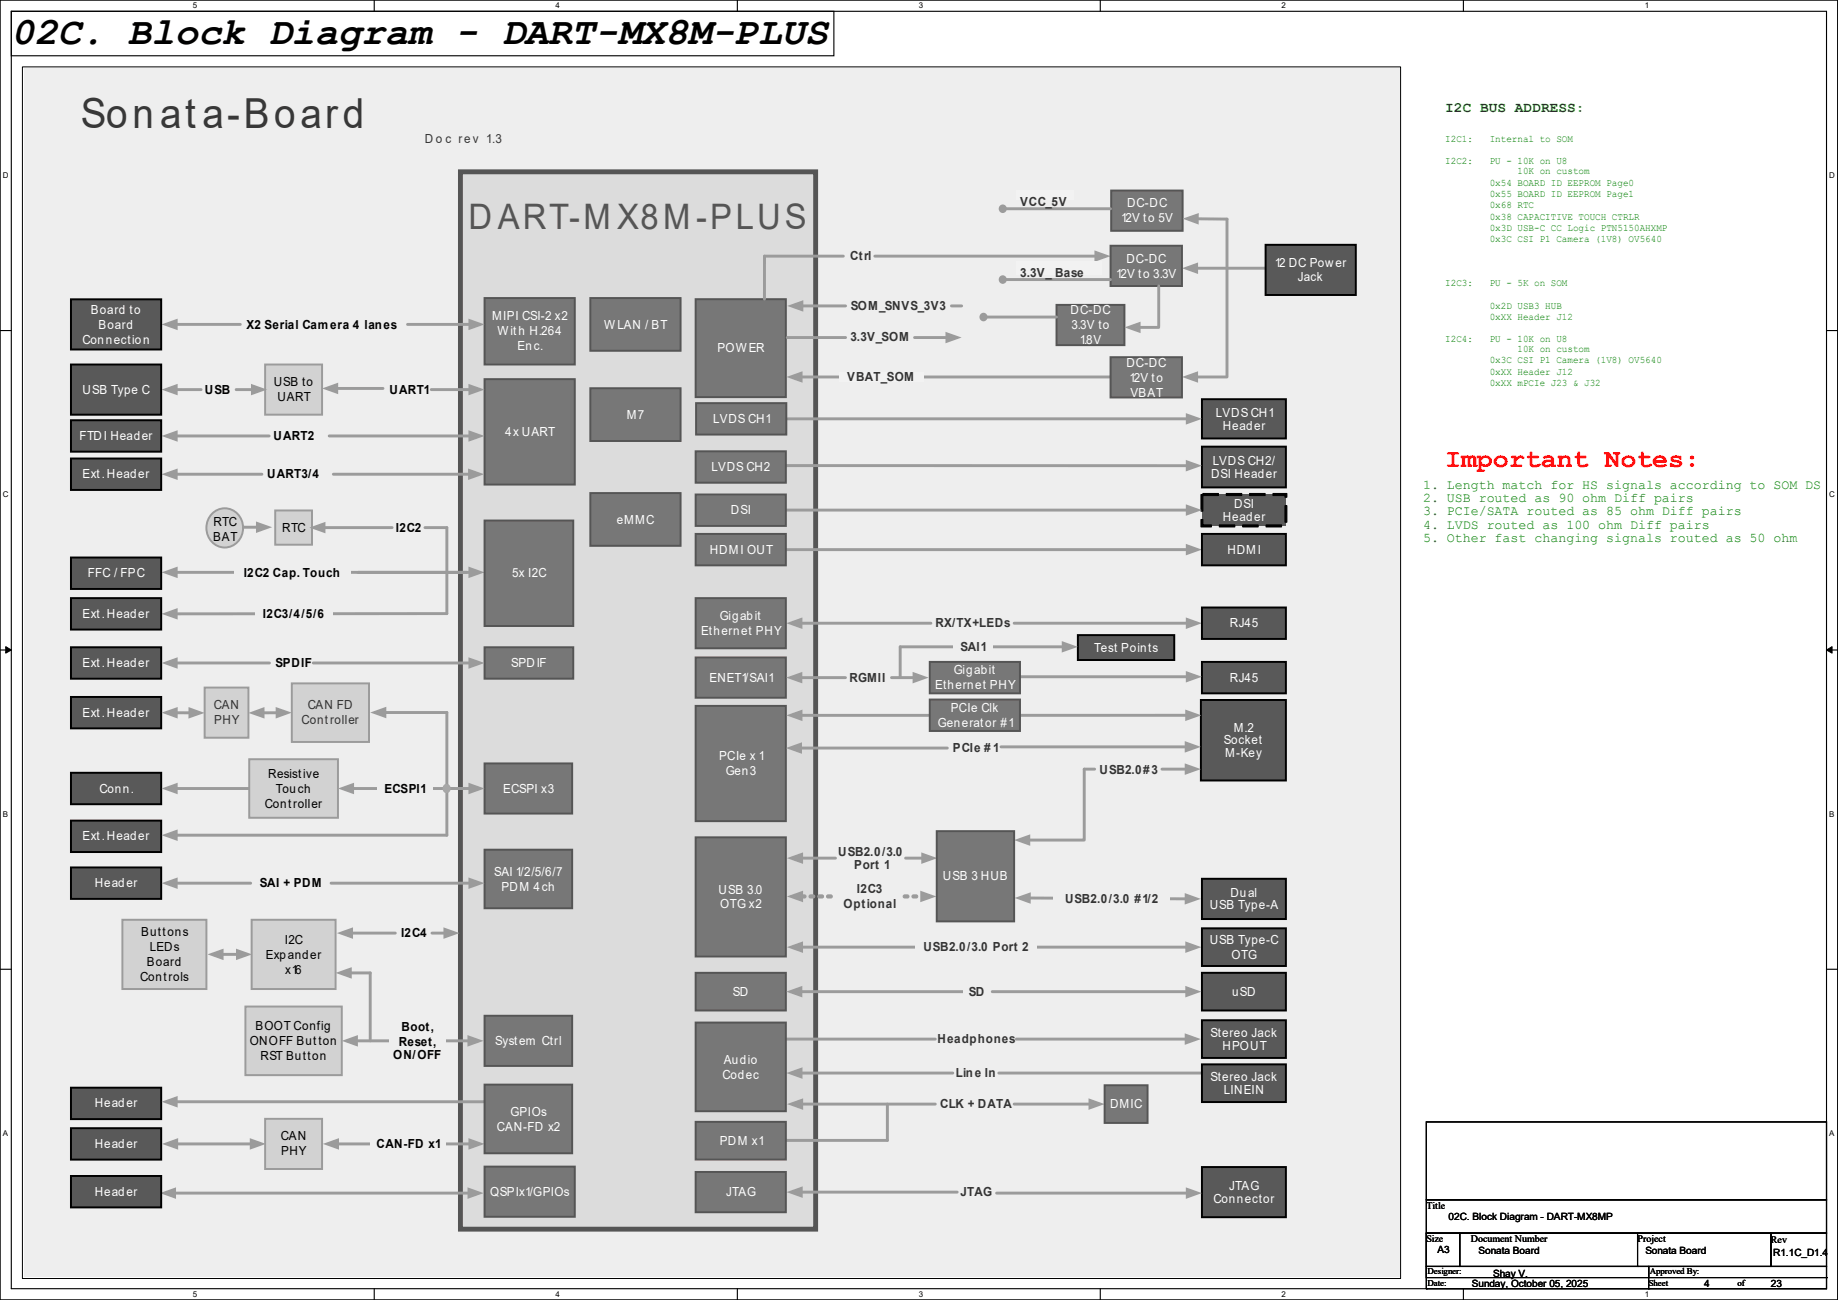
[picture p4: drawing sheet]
<svg xmlns="http://www.w3.org/2000/svg" width="420mm" height="297mm" viewBox="0 0 420 297" stroke-linecap="round" stroke-linejoin="round" font-family="sans-serif">
<defs><g id="words">
<text font-size="9.5" fill="#373737" x="18.5" y="29.3">Sonata-Board</text>
<text font-size="8.9" x="2.6" y="10.1">02C. Block Diagram - DART-MX8M-PLUS</text>
<text font-size="8" fill="#555" x="107.1" y="52.2">DART-M X8M-PLUS</text>
<text font-size="6.1" fill="#f00" x="330.2" y="106.8">Important Notes:</text>
<text font-size="3.3" fill="#008000" x="330.2" y="25.6">I2C BUS ADDRESS:</text>
<g font-size="3" fill="#008000">
<text x="325.2" y="111.7">1. Length match for HS signals according to SOM DS</text>
<text x="325.2" y="114.7">2. USB routed as 90 ohm Diff pairs</text>
<text x="325.2" y="117.8">3. PCIe/SATA routed as 85 ohm Diff pairs</text>
<text x="325.2" y="120.8">4. LVDS routed as 100 ohm Diff pairs</text>
<text x="325.2" y="123.9">5. Other fast changing signals routed as 50 ohm</text>
</g>
<text font-size="2.9" fill="#373737" x="97.1" y="32.6">D o c re v 1.3</text>
<g font-size="2.9" fill="#333">
<text x="233.1" y="47.2">VCC_5V</text>
<text x="194.3" y="59.5">Ctrl</text>
<text x="233.1" y="63.3">3.3V_ Base</text>
<text x="194.4" y="70.7">SOM_SNVS_3V3</text>
<text x="194.3" y="78">3.3V_SOM</text>
<text x="193.6" y="87.1">VBAT_SOM</text>
<text x="213.7" y="143.3">RX/TX+LEDs</text>
<text x="219.5" y="148.8">SAI1</text>
<text x="194.1" y="155.7">RGMII</text>
<text x="48.9" y="162.1">CAN</text>
<text x="48.9" y="165.5">PHY</text>
<text x="68.9" y="165.5">Controller</text>
<text x="70.3" y="162.1">CAN FD</text>
<text x="217.8" y="171.8">PCIe # 1</text>
<text x="251.2" y="176.9">USB2.0#3</text>
<text x="191.6" y="195.5">USB2.0/3.0</text>
<text x="195.2" y="198.5">Port 1</text>
<text x="192.7" y="207.5">Optional</text>
<text x="195.8" y="204">I2C3</text>
<text x="243.4" y="206.3">USB2.0/3.0 #1/2</text>
<text x="211" y="217.3">USB2.0/3.0 Port 2</text>
<text x="221.4" y="227.5">SD</text>
<text x="214.2" y="238.3">Headphones</text>
<text x="218.4" y="246.1">Line In</text>
<text x="214.8" y="253.2">CLK + DATA</text>
<text x="219.5" y="273.3">JTAG</text>
</g>
<g font-size="2.9" fill="#fff">
<text x="257.6" y="47.4">DC-DC</text>
<text x="256.2" y="50.8">12V to 5V</text>
<text x="257.4" y="60">DC-DC</text>
<text x="255" y="63.4">12V to 3.3V</text>
<text x="291.3" y="60.9">12 DC Power</text>
<text x="296.6" y="64.3">Jack</text>
<text x="20.8" y="71.6">Board to</text>
<text x="244.6" y="71.8">DC-DC</text>
<text x="22.5" y="75.1">Board</text>
<text x="112.5" y="73.2">MIPI CSI-2 x2</text>
<text x="113.7" y="76.6">W ith H.264</text>
<text x="138" y="75.1">W LAN / BT</text>
<text x="244.8" y="75.2">3.3V to</text>
<text x="18.8" y="78.5">Connection</text>
<text x="118.3" y="80.1">Enc.</text>
<text x="163.9" y="80.5">POW ER</text>
<text x="246.7" y="78.6">1.8V</text>
<text x="257.4" y="83.7">DC-DC</text>
<text x="18.9" y="90">USB Type C</text>
<text x="258.1" y="87.2">12V to</text>
<text x="143.2" y="95.7">M7</text>
<text x="258.4" y="90.6">VBAT</text>
<text x="277.8" y="95.2">LVDS CH1</text>
<text x="18.2" y="100.5">FTDI Header</text>
<text x="115.4" y="99.6">4x UART</text>
<text x="162.9" y="96.6">LVDS CH1</text>
<text x="279.4" y="98.1">Header</text>
<text x="162.6" y="107.7">LVDS CH2</text>
<text x="277.1" y="106.2">LVDS CH2/</text>
<text x="18.9" y="109.3">Ext. Header</text>
<text x="276.7" y="109.1">DSI Header</text>
<text x="141" y="119.6">eMMC</text>
<text x="167" y="117.5">DSI</text>
<text x="279.4" y="119">Header</text>
<text x="282" y="116">DSI</text>
<text x="20.1" y="131.9">FFC / FPC</text>
<text x="117" y="131.9">5x I2C</text>
<text x="162.2" y="126.5">HDMI OUT</text>
<text x="280.5" y="126.5">HDMI</text>
<text x="18.9" y="141.2">Ext. Header</text>
<text x="164.5" y="141.6">Gigabit</text>
<text x="281.1" y="143.3">RJ45</text>
<text x="160.2" y="145">Ethernet PHY</text>
<text x="250" y="148.9">Test Points</text>
<text x="18.9" y="152.4">Ext. Header</text>
<text x="116.8" y="152.4">SPDIF</text>
<text x="162.1" y="155.7">ENET1/SAI1</text>
<text x="217.9" y="154.1">Gigabit</text>
<text x="281.1" y="155.7">RJ45</text>
<text x="213.7" y="157.5">Ethernet PHY</text>
<text x="18.9" y="163.8">Ext. Header</text>
<text x="214.3" y="166.1">Generator #1</text>
<text x="217.3" y="162.6">PCIe Clk</text>
<text x="281.9" y="167.1">M.2</text>
<text x="164.3" y="173.7">PCIe x 1</text>
<text x="279.7" y="170.1">Socket</text>
<text x="280" y="173">M-Key</text>
<text x="165.9" y="177.1">Gen3</text>
<text x="22.7" y="181.1">Conn.</text>
<text x="115" y="181.1">ECSPI x3</text>
<text x="18.9" y="192">Ext. Header</text>
<text x="21.7" y="202.7">Header</text>
<text x="112.9" y="200.1">SAI 1/2/5/6/7</text>
<text x="114.6" y="203.5">PDM 4ch</text>
<text x="215.5" y="201.1">USB 3 HUB</text>
<text x="164.2" y="204.2">USB 3.0</text>
<text x="164.6" y="207.6">OTG x2</text>
<text x="276.4" y="207.8">USB Type-A</text>
<text x="281.2" y="204.9">Dual</text>
<text x="276.4" y="215.6">USB Type-C</text>
<text x="281.4" y="219">OTG</text>
<text x="167.4" y="227.5">SD</text>
<text x="281.5" y="227.5">uSD</text>
<text x="113.1" y="238.8">System Ctrl</text>
<text x="276.6" y="236.9">Stereo Jack</text>
<text x="279.4" y="239.8">HPOUT</text>
<text x="165.4" y="243">Audio</text>
<text x="165.1" y="246.4">Codec</text>
<text x="276.6" y="246.9">Stereo Jack</text>
<text x="279.7" y="249.9">LINEIN</text>
<text x="21.7" y="253">Header</text>
<text x="116.7" y="254.9">GPIOs</text>
<text x="253.7" y="253.2">DMIC</text>
<text x="21.7" y="262.3">Header</text>
<text x="113.5" y="258.3">CAN-FD x2</text>
<text x="164.5" y="261.5">PDM x1</text>
<text x="21.7" y="273.2">Header</text>
<text x="112" y="273.2">QSPIx1/GPIOs</text>
<text x="165.9" y="273.3">JTAG</text>
<text x="277.3" y="274.8">Connector</text>
<text x="280.9" y="271.8">JTAG</text>
</g>
<g font-size="2.9">
<text x="56.3" y="75.1">X2 Serial Camera 4 lanes</text>
<text x="46.8" y="90">USB</text>
<text x="62.6" y="88.2">USB to</text>
<text x="89" y="90">UART1</text>
<text x="63.4" y="91.7">UART</text>
<text x="62.5" y="100.5">UART2</text>
<text x="61" y="109.3">UART3/4</text>
<text x="48.7" y="123.6">BAT</text>
<text x="48.8" y="120.2">RTC</text>
<text x="64.5" y="121.5">RTC</text>
<text x="90.4" y="121.5">I2C2</text>
<text x="55.7" y="131.9">I2C2 Cap. Touch</text>
<text x="60.1" y="141.2">I2C3/4/5/6</text>
<text x="63" y="152.4">SPDIF</text>
<text x="61.3" y="177.7">Resistive</text>
<text x="60.5" y="184.5">Controller</text>
<text x="63" y="181.1">Touch</text>
<text x="87.9" y="181.1">ECSPI1</text>
<text x="59.4" y="202.7">SAI + PDM</text>
<text x="32.3" y="213.9">Buttons</text>
<text x="65.1" y="215.6">I2C</text>
<text x="91.7" y="214.1">I2C4</text>
<text x="33.6" y="220.7">Board</text>
<text x="34.2" y="217.3">LEDs</text>
<text x="60.7" y="219">Expander</text>
<text x="32" y="224.1">Controls</text>
<text x="65.2" y="222.4">x16</text>
<text x="57.1" y="238.8">ONOFF Button</text>
<text x="58.4" y="235.3">BOOT Config</text>
<text x="91.1" y="239">Reset,</text>
<text x="91.7" y="235.5">Boot,</text>
<text x="59.6" y="242.2">RST Button</text>
<text x="89.9" y="241.9">ON/OFF</text>
<text x="64.2" y="260.6">CAN</text>
<text x="64.3" y="264">PHY</text>
<text x="86.1" y="262.3">CAN-FD x1</text>
</g>
<g font-size="2.3" fill="#008000">
<text x="330.2" y="32.4">I2C1:</text>
<text x="340.4" y="32.4">Internal to SOM</text>
<text x="330.2" y="37.5">I2C2:</text>
<text x="340.4" y="37.5">PU - 10K on U8</text>
<text x="346.8" y="39.8">10K on custom</text>
<text x="340.4" y="42.5">0x54 BOARD ID EEPROM Page0</text>
<text x="340.4" y="45.1">0x55 BOARD ID EEPROM Page1</text>
<text x="340.4" y="47.6">0x68 RTC</text>
<text x="340.4" y="50.2">0x38 CAPACITIVE TOUCH CTRLR</text>
<text x="340.4" y="52.7">0x3D USB-C CC Logic PTN5150AHXMP</text>
<text x="340.4" y="55.2">0x3C CSI P1 Camera (1V8) OV5640</text>
<text x="330.2" y="65.4">I2C3:</text>
<text x="340.4" y="65.4">PU - 5K on SOM</text>
<text x="340.4" y="70.5">0x2D USB3 HUB</text>
<text x="340.4" y="73">0xXX Header J12</text>
<text x="330.2" y="78.1">I2C4:</text>
<text x="340.4" y="82.9">0x3C CSI P1 Camera (1V8) OV5640</text>
<text x="340.4" y="78.1">PU - 10K on U8</text>
<text x="346.8" y="80.4">10K on custom</text>
<text x="340.4" y="85.7">0xXX Header J12</text>
<text x="340.4" y="88.3">0xXX mPCIe J23 &amp; J32</text>
</g>
<g font-size="2.3">
<text x="325.9" y="276.1">Title</text>
<text x="331" y="278.7">02C. Block Diagram - DART-MX8MP</text>
<text x="325.9" y="283.8">Size</text>
<text x="328.5" y="286.3">A3</text>
<text x="336.1" y="283.8">Document Number</text>
<text x="337.9" y="286.6">Sonata Board</text>
<text x="374.2" y="283.8">Project</text>
<text x="376" y="286.6">Sonata Board</text>
<text x="404.7" y="284">Rev</text>
<text x="405.2" y="286.8">R1.1C_D1.4</text>
<text x="336.3" y="294">Sunday, October 05, 2025</text>
<text x="341.2" y="291.7">Shay V.</text>
<text x="389.4" y="294">4</text>
<text x="404.7" y="294">23</text>
</g>
<g font-size="2">
<text x="326.2" y="293.7">Date:</text>
<text x="326.2" y="291.2">Designer:</text>
<text x="376.7" y="293.7">Sheet</text>
<text x="377" y="291.2">Approved By:</text>
<text x="397.1" y="293.7">of</text>
</g>
<g font-size="1.8">
<text x="44" y="1.9">5</text>
<text x="127" y="1.9">4</text>
<text x="209.9" y="1.9">3</text>
<text x="292.9" y="1.9">2</text>
<text x="375.8" y="1.9">1</text>
<text x=".7" y="40.6">D</text>
<text x="418" y="40.6">D</text>
<text x=".7" y="113.6">C</text>
<text x="418" y="113.6">C</text>
<text x=".7" y="186.6">B</text>
<text x="418" y="186.6">B</text>
<text x=".7" y="259.5">A</text>
<text x="418" y="259.5">A</text>
<text x="44" y="296.3">5</text>
<text x="127" y="296.3">4</text>
<text x="209.9" y="296.3">3</text>
<text x="292.9" y="296.3">2</text>
<text x="375.8" y="296.3">1</text>
</g>
</g></defs>
<path d="M0 0h419.9v297h-419.9zM2.6 2.6h414.8v291.8h-414.8z" fill="none" stroke="#000" stroke-width=".25"/>
<g fill="#fff">
<path d="M44 .3h1v2h-1z"/>
<path d="M44 294.7h1v2h-1z"/>
</g>
<path d="M85.5 0v2.6M85.5 294.4v2.6" fill="none" stroke="#000" stroke-width=".25"/>
<g fill="#fff">
<path d="M127 .3h.9v2h-.9z"/>
<path d="M127 294.7h.9v2h-.9z"/>
</g>
<path d="M168.5 0v2.6M168.5 294.4v2.6" fill="none" stroke="#000" stroke-width=".25"/>
<g fill="#fff">
<path d="M209.9 .3h1v2h-1z"/>
<path d="M209.9 294.7h1v2h-1z"/>
</g>
<path d="M251.4 0v2.6M251.4 294.4v2.6" fill="none" stroke="#000" stroke-width=".25"/>
<g fill="#fff">
<path d="M292.9 .3h.9v2h-.9z"/>
<path d="M292.9 294.7h.9v2h-.9z"/>
</g>
<path d="M334.4 0v2.6M334.4 294.4v2.6" fill="none" stroke="#000" stroke-width=".25"/>
<g fill="#fff">
<path d="M375.8 .3h1v2h-1z"/>
<path d="M375.8 294.7h1v2h-1z"/>
<path d="M.7 39h1.2v2h-1.2z"/>
<path d="M418 39h1.3v2h-1.3z"/>
<path d="M.7 112h1.2v2h-1.2z"/>
<path d="M418 112h1.3v2h-1.3z"/>
</g>
<path d="M0 75.5h2.6M417.4 75.5h2.5" fill="none" stroke="#000" stroke-width=".25"/>
<g fill="#fff">
<path d="M.7 185h1.2v1.9h-1.2z"/>
<path d="M418 185h1.2v1.9h-1.2z"/>
</g>
<path d="M0 148.5h2.6M417.4 148.5h2.5" fill="none" stroke="#000" stroke-width=".25"/>
<path d="M1.3 147.7l1.3 .8-1.3 .7zM417.4 148.5l1.2-.8v1.5z" fill="#000" stroke="#000" stroke-width=".23"/>
<g fill="#fff">
<path d="M.7 257.9h1.2v2h-1.2z"/>
<path d="M418 257.9h1.2v2h-1.2z"/>
</g>
<path d="M2.6 2.6h187.9v10.1h-187.9zM0 221.4h2.6M417.4 221.4h2.5" fill="none" stroke="#000" stroke-width=".25"/>
<path d="M5.2 15.3h314.8v276.8h-314.8z" fill="#fff"/>
<path d="M5.1 15.3h314.9v276.8h-314.9z" fill="none" stroke="#000" stroke-width=".23"/>
<path d="M5.5 15.6h314.3v276.2h-314.3z" fill-rule="evenodd" fill="#eee"/>
<path d="M105.2 39.3h81.2v241.5h-81.2z" fill-rule="evenodd" fill="#dcdcdc"/>
<path d="M105.2 39.3h81.2v241.5h-81.2z" fill="none" stroke="#555" stroke-width="1.1"/>
<path d="M40.3 74.1h14.6" fill="none" stroke="#9b9b9b" stroke-width=".67"/>
<path d="M36.9 74.1l3.7-1.3v2.6z" fill="#9b9b9b"/>
<path d="M16.2 68.4h20.6v11.4h-20.6z" fill-rule="evenodd" fill="#595959"/>
<path d="M16.2 68.4h20.6v11.4h-20.6z" fill="none" stroke="#000" stroke-width=".45"/>
<path d="M274.6 266.6h19.2v11.5h-19.2z" fill-rule="evenodd" fill="#595959"/>
<path d="M274.6 266.6h19.2v11.5h-19.2z" fill="none" stroke="#000" stroke-width=".45"/>
<path d="M274.6 222.3h19.2v8.6h-19.2z" fill-rule="evenodd" fill="#595959"/>
<path d="M274.6 222.3h19.2v8.6h-19.2z" fill="none" stroke="#000" stroke-width=".45"/>
<path d="M274.6 233.1h19.2v8.6h-19.2z" fill-rule="evenodd" fill="#595959"/>
<path d="M274.6 233.1h19.2v8.6h-19.2z" fill="none" stroke="#000" stroke-width=".45"/>
<path d="M179.7 237.4h34M232.2 237.4h38.8" fill="none" stroke="#9b9b9b" stroke-width=".67"/>
<path d="M270.7 236.1l3.7 1.3-3.7 1.3z" fill="#9b9b9b"/>
<path d="M183.2 252.3h30.5" fill="none" stroke="#9b9b9b" stroke-width=".67"/>
<path d="M179.8 252.3l3.7-1.4v2.7z" fill="#9b9b9b"/>
<path d="M231.7 252.3h17.3" fill="none" stroke="#9b9b9b" stroke-width=".67"/>
<path d="M248.7 250.9l3.7 1.4-3.7 1.3z" fill="#9b9b9b"/>
<path d="M183.1 245.2h34.6" fill="none" stroke="#9b9b9b" stroke-width=".67"/>
<path d="M179.7 245.2l3.7-1.4v2.7z" fill="#9b9b9b"/>
<path d="M228.2 245.2h46.3" fill="none" stroke="#9b9b9b" stroke-width=".67"/>
<path d="M274.6 243.2h19.2v8.6h-19.2z" fill-rule="evenodd" fill="#595959"/>
<path d="M274.6 243.2h19.2v8.6h-19.2z" fill="none" stroke="#000" stroke-width=".45"/>
<path d="M183.1 272.4h35.6" fill="none" stroke="#9b9b9b" stroke-width=".67"/>
<path d="M179.7 272.4l3.7-1.4v2.7z" fill="#9b9b9b"/>
<path d="M227.7 272.6h43.6" fill="none" stroke="#9b9b9b" stroke-width=".67"/>
<path d="M271 271.3l3.6 1.3-3.6 1.3z" fill="#9b9b9b"/>
<path d="M134.9 68.1h20.6v12h-20.6z" fill-rule="evenodd" fill="#777"/>
<path d="M134.9 68.1h20.6v12h-20.6z" fill="none" stroke="#555" stroke-width=".45"/>
<path d="M110.7 68.1h20.6v15.2h-20.6z" fill-rule="evenodd" fill="#777"/>
<path d="M110.7 68.1h20.6v15.2h-20.6z" fill="none" stroke="#555" stroke-width=".45"/>
<path d="M134.9 88.7h20.6v12.1h-20.6z" fill-rule="evenodd" fill="#777"/>
<path d="M134.9 88.7h20.6v12.1h-20.6z" fill="none" stroke="#555" stroke-width=".45"/>
<path d="M110.7 86.6h20.6v24.1h-20.6z" fill-rule="evenodd" fill="#777"/>
<path d="M110.7 86.6h20.6v24.1h-20.6z" fill="none" stroke="#555" stroke-width=".45"/>
<path d="M159 222.3h20.6v8.6h-20.6z" fill-rule="evenodd" fill="#777"/>
<path d="M159 222.3h20.6v8.6h-20.6z" fill="none" stroke="#555" stroke-width=".45"/>
<path d="M159 233.6h20.6v20.3h-20.6z" fill-rule="evenodd" fill="#777"/>
<path d="M159 233.6h20.6v20.3h-20.6z" fill="none" stroke="#555" stroke-width=".45"/>
<path d="M159 267.8h20.6v9.2h-20.6z" fill-rule="evenodd" fill="#777"/>
<path d="M159 267.8h20.6v9.2h-20.6z" fill="none" stroke="#555" stroke-width=".45"/>
<path d="M93.1 74.1h14.2" fill="none" stroke="#9b9b9b" stroke-width=".67"/>
<path d="M107 72.8l3.7 1.3-3.7 1.3z" fill="#9b9b9b"/>
<path d="M40.3 89h5.7" fill="none" stroke="#9b9b9b" stroke-width=".67"/>
<path d="M36.9 89l3.7-1.3v2.6z" fill="#9b9b9b"/>
<path d="M16.2 83.3h20.6v11.4h-20.6z" fill-rule="evenodd" fill="#595959"/>
<path d="M16.2 83.3h20.6v11.4h-20.6z" fill="none" stroke="#000" stroke-width=".45"/>
<path d="M98.5 89h8.8" fill="none" stroke="#9b9b9b" stroke-width=".67"/>
<path d="M107 87.7l3.7 1.3-3.7 1.3z" fill="#9b9b9b"/>
<path d="M40.3 99.6h21.2" fill="none" stroke="#9b9b9b" stroke-width=".67"/>
<path d="M36.9 99.6l3.7-1.3v2.6z" fill="#9b9b9b"/>
<path d="M16.2 96h20.6v7.2h-20.6z" fill-rule="evenodd" fill="#595959"/>
<path d="M16.2 96h20.6v7.2h-20.6z" fill="none" stroke="#000" stroke-width=".45"/>
<path d="M75.2 99.6h32.1" fill="none" stroke="#9b9b9b" stroke-width=".67"/>
<path d="M107 98.3l3.7 1.3-3.7 1.3z" fill="#9b9b9b"/>
<path d="M40.3 108.3h19.6" fill="none" stroke="#9b9b9b" stroke-width=".67"/>
<path d="M36.9 108.3l3.7-1.3v2.7z" fill="#9b9b9b"/>
<path d="M16.2 104.8h20.6v7.1h-20.6z" fill-rule="evenodd" fill="#595959"/>
<path d="M16.2 104.8h20.6v7.1h-20.6z" fill="none" stroke="#000" stroke-width=".45"/>
<path d="M76.2 108.3h31.1" fill="none" stroke="#9b9b9b" stroke-width=".67"/>
<path d="M107 107l3.6 1.3-3.6 1.4z" fill="#9b9b9b"/>
<path d="M40.3 130.8h66.3" fill="none" stroke="#9b9b9b" stroke-width=".67"/>
<path d="M36.9 130.8l3.7-1.3v2.6z" fill="#9b9b9b"/>
<path d="M53.5 129.9h26.5v2.1h-26.5z" fill-rule="evenodd" fill="#eee"/>
<path d="M16.2 127.4h20.6v7.2h-20.6z" fill-rule="evenodd" fill="#595959"/>
<path d="M16.2 127.4h20.6v7.2h-20.6z" fill="none" stroke="#000" stroke-width=".45"/>
<path d="M81.8 130.8h25.5" fill="none" stroke="#9b9b9b" stroke-width=".67"/>
<path d="M107 129.5l3.7 1.3-3.7 1.3z" fill="#9b9b9b"/>
<path d="M102.1 140.2h-61.8" fill="none" stroke="#9b9b9b" stroke-width=".67"/>
<path d="M36.9 140.2l3.7-1.3v2.6z" fill="#9b9b9b"/>
<path d="M58.3 139.2h17.6v2.1h-17.6z" fill-rule="evenodd" fill="#eee"/>
<path d="M16.2 136.7h20.6v7.1h-20.6z" fill-rule="evenodd" fill="#595959"/>
<path d="M16.2 136.7h20.6v7.1h-20.6z" fill="none" stroke="#000" stroke-width=".45"/>
<path d="M110.7 118.9h20.3v24.1h-20.3z" fill-rule="evenodd" fill="#777"/>
<path d="M110.7 118.9h20.3v24.1h-20.3z" fill="none" stroke="#555" stroke-width=".45"/>
<path d="M110.7 147.9h20.3v7.2h-20.3z" fill-rule="evenodd" fill="#777"/>
<path d="M110.7 147.9h20.3v7.2h-20.3z" fill="none" stroke="#555" stroke-width=".45"/>
<path d="M110.7 194.1h20v13.4h-20z" fill-rule="evenodd" fill="#777"/>
<path d="M110.7 194.1h20v13.4h-20z" fill="none" stroke="#555" stroke-width=".45"/>
<path d="M110.7 266.5h20.6v11.5h-20.6z" fill-rule="evenodd" fill="#777"/>
<path d="M110.7 266.5h20.6v11.5h-20.6z" fill="none" stroke="#555" stroke-width=".45"/>
<path d="M62.9 116.6h8.4v7.8h-8.4z" fill-rule="evenodd" fill="#d2d2d2"/>
<path d="M62.9 116.6h8.4v7.8h-8.4z" fill="none" stroke="#9b9b9b" stroke-width=".45"/>
<path d="M55.5 120.5h3.3" fill="none" stroke="#9b9b9b" stroke-width=".67"/>
<path d="M58.5 119.1l3.7 1.4-3.7 1.3z" fill="#9b9b9b"/>
<path d="M48.7 117.2a4.2 4.2 0 0 1 4.9-.4 4.2 4.2 0 0 1 1.9 4.6 4.2 4.2 0 0 1-4.6 3.7 4.2 4.2 0 0 1-3.7-4.5 4.6 4.6 0 0 1 1.5-3.4z" fill-rule="evenodd" fill="#d2d2d2"/>
<path d="M48.7 117.2a4.2 4.2 0 0 1 4.9-.4 4.2 4.2 0 0 1 1.9 4.6 4.2 4.2 0 0 1-4.6 3.7 4.2 4.2 0 0 1-3.7-4.5 4.6 4.6 0 0 1 1.5-3.4z" fill="none" stroke="#9b9b9b" stroke-width=".45"/>
<path d="M74.1 120.5h15.5" fill="none" stroke="#9b9b9b" stroke-width=".67"/>
<path d="M70.7 120.5l3.7-1.3v2.6z" fill="#9b9b9b"/>
<path d="M97.1 120.5h5v19.7" fill="none" stroke="#9b9b9b" stroke-width=".67"/>
<path d="M16.2 147.9h20.6v7.2h-20.6z" fill-rule="evenodd" fill="#595959"/>
<path d="M16.2 147.9h20.6v7.2h-20.6z" fill="none" stroke="#000" stroke-width=".45"/>
<path d="M40.3 151.5h21.3" fill="none" stroke="#9b9b9b" stroke-width=".67"/>
<path d="M36.9 151.5l3.7-1.3v2.6z" fill="#9b9b9b"/>
<path d="M71.6 151.5h35.7" fill="none" stroke="#9b9b9b" stroke-width=".67"/>
<path d="M107 150.2l3.7 1.3-3.7 1.3z" fill="#9b9b9b"/>
<path d="M16.2 198.2h20.6v7.2h-20.6z" fill-rule="evenodd" fill="#595959"/>
<path d="M16.2 198.2h20.6v7.2h-20.6z" fill="none" stroke="#000" stroke-width=".45"/>
<path d="M56.1 230h22v15.6h-22z" fill-rule="evenodd" fill="#d2d2d2"/>
<path d="M56.1 230h22v15.6h-22z" fill="none" stroke="#9b9b9b" stroke-width=".45"/>
<path d="M40.3 201.8h17" fill="none" stroke="#9b9b9b" stroke-width=".67"/>
<path d="M36.9 201.8l3.7-1.3v2.6z" fill="#9b9b9b"/>
<path d="M75.6 201.8h31.7" fill="none" stroke="#9b9b9b" stroke-width=".67"/>
<path d="M107 200.5l3.7 1.3-3.7 1.3z" fill="#9b9b9b"/>
<path d="M81.5 237.8h25.6" fill="none" stroke="#9b9b9b" stroke-width=".67"/>
<g fill="#9b9b9b">
<path d="M106.8 236.5l3.7 1.3-3.7 1.3z"/>
<path d="M78.1 237.8l3.7-1.3v2.6z"/>
</g>
<path d="M88.9 236.7h13v2.2h-13z" fill-rule="evenodd" fill="#eee"/>
<path d="M16.2 248.5h20.6v7.2h-20.6z" fill-rule="evenodd" fill="#595959"/>
<path d="M16.2 248.5h20.6v7.2h-20.6z" fill="none" stroke="#000" stroke-width=".45"/>
<path d="M40.3 251.7h77.9" fill="none" stroke="#9b9b9b" stroke-width=".67"/>
<path d="M36.9 251.7l3.7-1.3v2.6z" fill="#9b9b9b"/>
<path d="M99.3 261.4h8" fill="none" stroke="#9b9b9b" stroke-width=".67"/>
<path d="M107 260l3.7 1.4-3.7 1.3z" fill="#9b9b9b"/>
<path d="M183 226.6h37.2" fill="none" stroke="#9b9b9b" stroke-width=".67"/>
<path d="M179.6 226.6l3.7-1.4v2.7z" fill="#9b9b9b"/>
<path d="M226.7 226.6h44.4" fill="none" stroke="#9b9b9b" stroke-width=".67"/>
<path d="M270.8 225.2l3.7 1.4-3.7 1.3z" fill="#9b9b9b"/>
<path d="M252.4 247.9h9.8v8.7h-9.8z" fill-rule="evenodd" fill="#777"/>
<path d="M252.4 247.9h9.8v8.7h-9.8z" fill="none" stroke="#555" stroke-width=".45"/>
<path d="M60.6 83.3h13v11.4h-13z" fill-rule="evenodd" fill="#d2d2d2"/>
<path d="M60.6 83.3h13v11.4h-13z" fill="none" stroke="#9b9b9b" stroke-width=".45"/>
<path d="M77 88.7h10.5" fill="none" stroke="#9b9b9b" stroke-width=".67"/>
<path d="M73.6 88.7l3.7-1.3v2.7z" fill="#9b9b9b"/>
<path d="M54 89h3.7" fill="none" stroke="#9b9b9b" stroke-width=".67"/>
<path d="M57.4 87.7l3.6 1.3-3.6 1.3z" fill="#9b9b9b"/>
<path d="M77.1 261.4h11" fill="none" stroke="#9b9b9b" stroke-width=".67"/>
<path d="M73.8 261.4l3.7-1.4v2.7z" fill="#9b9b9b"/>
<path d="M134.9 112.7h20.6v12h-20.6z" fill-rule="evenodd" fill="#777"/>
<path d="M134.9 112.7h20.6v12h-20.6z" fill="none" stroke="#555" stroke-width=".45"/>
<path d="M110.7 174.4h20v11.5h-20z" fill-rule="evenodd" fill="#777"/>
<path d="M110.7 174.4h20v11.5h-20z" fill="none" stroke="#555" stroke-width=".45"/>
<path d="M16.2 176.6h20.6v7.1h-20.6z" fill-rule="evenodd" fill="#595959"/>
<path d="M16.2 176.6h20.6v7.1h-20.6z" fill="none" stroke="#000" stroke-width=".45"/>
<path d="M40.3 180.1h17.5" fill="none" stroke="#9b9b9b" stroke-width=".67"/>
<g fill="#9b9b9b">
<path d="M57.5 178.8l3.6 1.3-3.6 1.4z"/>
<path d="M36.9 180.1l3.7-1.3v2.7z"/>
</g>
<path d="M102.1 180.1h5.2" fill="none" stroke="#9b9b9b" stroke-width=".67"/>
<path d="M107 178.8l3.7 1.3-3.7 1.4z" fill="#9b9b9b"/>
<path d="M16.2 187.5h20.6v7.2h-20.6z" fill-rule="evenodd" fill="#595959"/>
<path d="M16.2 187.5h20.6v7.2h-20.6z" fill="none" stroke="#000" stroke-width=".45"/>
<path d="M40.3 190.8h61.8" fill="none" stroke="#9b9b9b" stroke-width=".67"/>
<path d="M36.9 190.8l3.7-1.3v2.6z" fill="#9b9b9b"/>
<path d="M80.6 180.1h23.1M102.1 180.1v10.7" fill="none" stroke="#9b9b9b" stroke-width=".67"/>
<path d="M77.2 180.1l3.7-1.3v2.7z" fill="#9b9b9b"/>
<path d="M57 173.5h20.2v13.3h-20.2z" fill-rule="evenodd" fill="#d2d2d2"/>
<path d="M57 173.5h20.2v13.3h-20.2z" fill="none" stroke="#9b9b9b" stroke-width=".45"/>
<path d="M66.7 156.1h17.6v13.4h-17.6z" fill-rule="evenodd" fill="#d2d2d2"/>
<path d="M66.7 156.1h17.6v13.4h-17.6z" fill="none" stroke="#9b9b9b" stroke-width=".45"/>
<path d="M46.8 157.1h10v11.5h-10z" fill-rule="evenodd" fill="#d2d2d2"/>
<path d="M46.8 157.1h10v11.5h-10z" fill="none" stroke="#9b9b9b" stroke-width=".45"/>
<path d="M16.2 159.2h20.6v7.2h-20.6z" fill-rule="evenodd" fill="#595959"/>
<path d="M16.2 159.2h20.6v7.2h-20.6z" fill="none" stroke="#000" stroke-width=".45"/>
<path d="M40.3 162.8l3.1 .1" fill="none" stroke="#9b9b9b" stroke-width=".67"/>
<g fill="#9b9b9b">
<path d="M43.1 161.5l3.7 1.4-3.7 1.3z"/>
<path d="M36.9 162.8l3.7-1.3v2.7z"/>
</g>
<path d="M63.3 162.8l-3.2 .1" fill="none" stroke="#9b9b9b" stroke-width=".67"/>
<g fill="#9b9b9b">
<path d="M63 161.5l3.7 1.3-3.7 1.4z"/>
<path d="M56.8 162.9l3.6-1.4v2.7z"/>
</g>
<path d="M88 162.8h14.1" fill="none" stroke="#9b9b9b" stroke-width=".67"/>
<path d="M84.6 162.8l3.7-1.3v2.6z" fill="#9b9b9b"/>
<path d="M57.5 210.1h19.2v15.9h-19.2z" fill-rule="evenodd" fill="#d2d2d2"/>
<path d="M57.5 210.1h19.2v15.9h-19.2z" fill="none" stroke="#9b9b9b" stroke-width=".45"/>
<path d="M80.4 213.2h9.9" fill="none" stroke="#9b9b9b" stroke-width=".67"/>
<path d="M77 213.2l3.7-1.3v2.6z" fill="#9b9b9b"/>
<path d="M98.7 213.2h2.9" fill="none" stroke="#9b9b9b" stroke-width=".67"/>
<path d="M101.3 211.9l3.7 1.3-3.7 1.3z" fill="#9b9b9b"/>
<path d="M28 210.1h19.2v15.9h-19.2z" fill-rule="evenodd" fill="#d2d2d2"/>
<path d="M28 210.1h19.2v15.9h-19.2z" fill="none" stroke="#9b9b9b" stroke-width=".45"/>
<path d="M50.8 218h3.4" fill="none" stroke="#9b9b9b" stroke-width=".67"/>
<g fill="#9b9b9b">
<path d="M53.9 216.7l3.7 1.3-3.7 1.4z"/>
<path d="M47.4 218l3.7-1.3v2.7z"/>
</g>
<path d="M60.6 255.6h13v11.5h-13z" fill-rule="evenodd" fill="#d2d2d2"/>
<path d="M60.6 255.6h13v11.5h-13z" fill="none" stroke="#9b9b9b" stroke-width=".45"/>
<path d="M39.9 272.6h67.2" fill="none" stroke="#9b9b9b" stroke-width=".67"/>
<g fill="#9b9b9b">
<path d="M106.8 271.3l3.7 1.3-3.7 1.3z"/>
<path d="M36.5 272.6l3.7-1.3v2.6z"/>
</g>
<path d="M110.7 247.8h20v15.7h-20z" fill-rule="evenodd" fill="#777"/>
<path d="M110.7 247.8h20v15.7h-20z" fill="none" stroke="#555" stroke-width=".45"/>
<path d="M16.2 257.8h20.6v7.1h-20.6z" fill-rule="evenodd" fill="#595959"/>
<path d="M16.2 257.8h20.6v7.1h-20.6z" fill="none" stroke="#000" stroke-width=".45"/>
<path d="M40.4 261.4h17" fill="none" stroke="#9b9b9b" stroke-width=".67"/>
<g fill="#9b9b9b">
<path d="M57.1 260l3.7 1.4-3.7 1.3z"/>
<path d="M37 261.4l3.7-1.4v2.7z"/>
</g>
<path d="M84.6 260.3h17.2v2.1h-17.2z" fill-rule="evenodd" fill="#eee"/>
<path d="M80.1 222.3h4.5" fill="none" stroke="#9b9b9b" stroke-width=".67"/>
<path d="M76.7 222.3l3.7-1.3v2.6z" fill="#9b9b9b"/>
<path d="M16.2 268.7h20.6v7.2h-20.6z" fill-rule="evenodd" fill="#595959"/>
<path d="M16.2 268.7h20.6v7.2h-20.6z" fill="none" stroke="#000" stroke-width=".45"/>
<path d="M202.8 252.3v8.2h-27.9" fill="none" stroke="#9b9b9b" stroke-width=".67"/>
<path d="M159 256.3h20.6v8.6h-20.6z" fill-rule="evenodd" fill="#777"/>
<path d="M159 256.3h20.6v8.6h-20.6z" fill="none" stroke="#555" stroke-width=".45"/>
<path d="M110.7 232.1h20v11.4h-20z" fill-rule="evenodd" fill="#777"/>
<path d="M110.7 232.1h20v11.4h-20z" fill="none" stroke="#555" stroke-width=".45"/>
<path d="M84.6 222.3v15.5" fill="none" stroke="#9b9b9b" stroke-width=".67"/>
<path d="M86.1 179.1h12.7v2.1h-12.7z" fill-rule="evenodd" fill="#eee"/>
<path d="M102.1 162.8v17.3" fill="none" stroke="#9b9b9b" stroke-width=".67"/>
<path d="M101.4 179.4a.98 .98 0 0 1 1.3 .1 .98 .98 0 0 1 0 1.3 .98 .98 0 0 1-1.3 .1 1.18 1.18 0 0 1 0-1.5z" fill-rule="evenodd" fill="#a5a5a5"/>
<path d="M220.2 225.5h6v2.1h-6z" fill-rule="evenodd" fill="#eee"/>
<path d="M159 68.4h20.6v22.3h-20.6z" fill-rule="evenodd" fill="#777"/>
<path d="M159 68.4h20.6v22.3h-20.6z" fill="none" stroke="#555" stroke-width=".45"/>
<path d="M183.1 142.4h29.6" fill="none" stroke="#9b9b9b" stroke-width=".67"/>
<path d="M179.7 142.4l3.7-1.3v2.6z" fill="#9b9b9b"/>
<path d="M231.7 142.4h39.6" fill="none" stroke="#9b9b9b" stroke-width=".67"/>
<path d="M271 141.1l3.6 1.3-3.6 1.3z" fill="#9b9b9b"/>
<path d="M183.2 216.4h87.9" fill="none" stroke="#9b9b9b" stroke-width=".67"/>
<g fill="#9b9b9b">
<path d="M179.8 216.4l3.7-1.3v2.6z"/>
<path d="M270.8 215.1l3.7 1.3-3.7 1.3z"/>
</g>
<path d="M159 136.7h20.6v11.4h-20.6z" fill-rule="evenodd" fill="#777"/>
<path d="M159 136.7h20.6v11.4h-20.6z" fill="none" stroke="#555" stroke-width=".45"/>
<path d="M159 191.3h20.6v27.2h-20.6z" fill-rule="evenodd" fill="#777"/>
<path d="M159 191.3h20.6v27.2h-20.6z" fill="none" stroke="#555" stroke-width=".45"/>
<path d="M274.6 91.2h19.2v9h-19.2z" fill-rule="evenodd" fill="#595959"/>
<path d="M274.6 91.2h19.2v9h-19.2z" fill="none" stroke="#000" stroke-width=".45"/>
<path d="M274.6 212.1h19.2v8.6h-19.2z" fill-rule="evenodd" fill="#595959"/>
<path d="M274.6 212.1h19.2v8.6h-19.2z" fill="none" stroke="#000" stroke-width=".45"/>
<path d="M235.2 205.2l35.8 .2" fill="none" stroke="#9b9b9b" stroke-width=".67"/>
<g fill="#9b9b9b">
<path d="M231.8 205.2l3.7-1.3v2.6z"/>
<path d="M270.7 204l3.7 1.4-3.7 1.3z"/>
</g>
<path d="M206.9 196.1h3.9" fill="none" stroke="#9b9b9b" stroke-width=".67"/>
<path d="M210.5 194.7l3.7 1.4-3.7 1.3z" fill="#9b9b9b"/>
<path d="M183.2 196.1h7.7" fill="none" stroke="#9b9b9b" stroke-width=".67"/>
<path d="M179.8 196.1l3.7-1.4v2.7z" fill="#9b9b9b"/>
<path d="M176.1 125.6h95.2" fill="none" stroke="#9b9b9b" stroke-width=".67"/>
<path d="M271 124.3l3.6 1.3-3.6 1.3z" fill="#9b9b9b"/>
<path d="M274.6 102h19.2v9.4h-19.2z" fill-rule="evenodd" fill="#595959"/>
<path d="M274.6 102h19.2v9.4h-19.2z" fill="none" stroke="#000" stroke-width=".45"/>
<path d="M159 150.2h20.6v9.2h-20.6z" fill-rule="evenodd" fill="#777"/>
<path d="M159 150.2h20.6v9.2h-20.6z" fill="none" stroke="#555" stroke-width=".45"/>
<path d="M274.6 151.2h19.2v7.2h-19.2z" fill-rule="evenodd" fill="#595959"/>
<path d="M274.6 151.2h19.2v7.2h-19.2z" fill="none" stroke="#000" stroke-width=".45"/>
<path d="M233.3 154.6h38" fill="none" stroke="#9b9b9b" stroke-width=".67"/>
<path d="M271 153.3l3.6 1.3-3.6 1.3z" fill="#9b9b9b"/>
<path d="M212.5 151.2h20.6v7.2h-20.6z" fill-rule="evenodd" fill="#777"/>
<path d="M212.5 151.2h20.6v7.2h-20.6z" fill="none" stroke="#555" stroke-width=".45"/>
<path d="M203.7 154.8h5.1" fill="none" stroke="#9b9b9b" stroke-width=".67"/>
<path d="M208.5 153.5l3.7 1.3-3.7 1.3z" fill="#9b9b9b"/>
<path d="M183 154.8h10.2" fill="none" stroke="#9b9b9b" stroke-width=".67"/>
<path d="M179.6 154.8l3.7-1.3v2.6z" fill="#9b9b9b"/>
<path d="M274.6 138.8h19.2v7.2h-19.2z" fill-rule="evenodd" fill="#595959"/>
<path d="M274.6 138.8h19.2v7.2h-19.2z" fill="none" stroke="#000" stroke-width=".45"/>
<path d="M246.3 145.1h22v5.7h-22z" fill-rule="evenodd" fill="#595959"/>
<path d="M246.3 145.1h22v5.7h-22z" fill="none" stroke="#000" stroke-width=".45"/>
<path d="M205.7 147.8h37.2" fill="none" stroke="#9b9b9b" stroke-width=".67"/>
<path d="M242.6 146.5l3.7 1.3-3.7 1.3z" fill="#9b9b9b"/>
<path d="M179.7 95.7h91.6M205.7 147.8v7" fill="none" stroke="#9b9b9b" stroke-width=".67"/>
<path d="M271 94.4l3.6 1.3-3.6 1.3z" fill="#9b9b9b"/>
<path d="M274.6 113h19.2v7.2h-19.2z" fill-rule="evenodd" fill="#595959"/>
<path d="M274.4 113h.5v3.8h-.5zM274.4 118.7h.5v1.5l-.3-.3h2.2v.5h-2.4zM278.6 119.9h3.6v.5h-3.6zM283.9 119.9h3.6v.5h-3.6zM289.3 119.9h3.5v.5h-3.5zM293.6 115.5h.5v3.8h-.5zM290.9 112.7h3.2v.9h-.5v-.6l.2 .2h-2.9zM285.5 112.7h3.6v.5h-3.6zM280.2 112.7h3.6v.5h-3.6zM274.9 112.7h3.5v.5h-3.5z" fill="#000" stroke="#000" stroke-width=".23"/>
<path d="M179.6 106.4h91.7" fill="none" stroke="#9b9b9b" stroke-width=".67"/>
<path d="M271 105.1l3.6 1.3-3.6 1.3z" fill="#9b9b9b"/>
<path d="M217.7 146.8h9v2.2h-9z" fill-rule="evenodd" fill="#eee"/>
<path d="M159.1 92.1h20.6v7.2h-20.6z" fill-rule="evenodd" fill="#777"/>
<path d="M159.1 92.1h20.6v7.2h-20.6z" fill="none" stroke="#555" stroke-width=".45"/>
<path d="M274.6 122h19.2v7.2h-19.2z" fill-rule="evenodd" fill="#595959"/>
<path d="M274.6 122h19.2v7.2h-19.2z" fill="none" stroke="#000" stroke-width=".45"/>
<path d="M159 103.1h20.6v7.2h-20.6z" fill-rule="evenodd" fill="#777"/>
<path d="M159 103.1h20.6v7.2h-20.6z" fill="none" stroke="#555" stroke-width=".45"/>
<path d="M274.6 200.8h19.2v9.2h-19.2z" fill-rule="evenodd" fill="#595959"/>
<path d="M274.6 200.8h19.2v9.2h-19.2z" fill="none" stroke="#000" stroke-width=".45"/>
<path d="M202.5 204.5h.9l.3 .1a.35 .35 0 0 1-.3 .6l-.9-.1-.1-.3zM204.5 204.5h1l.2 .5-.3 .2-.9-.1-.1-.3zM206.5 204.5h.9l.3 .1-.2 .5-.8 .1a.36 .36 0 0 1-.3-.3 .36 .36 0 0 1 .1-.4zM208.5 204.5h1l.2 .5-.3 .2-.9-.1-.1-.3z" fill="#9b9b9b" stroke="#9b9b9b" stroke-width=".23"/>
<path d="M210.3 203.5l3.7 1.3-3.7 1.3z" fill="#9b9b9b"/>
<path d="M183 204.5h.9l.2 .1a.35 .35 0 0 1-.2 .6l-.9-.1-.1-.3zM185 204.5h1l.1 .5-.2 .2-.9-.1-.1-.3zM187 204.5h.9l.2 .1-.1 .5-.8 .1a.36 .36 0 0 1-.3-.3 .36 .36 0 0 1 .1-.4zM189 204.5h1l.1 .5-.2 .2-.9-.1-.1-.3z" fill="#9b9b9b" stroke="#9b9b9b" stroke-width=".23"/>
<path d="M179.8 204.8l3.7-1.3v2.6z" fill="#9b9b9b"/>
<path d="M179.6 116.5h91.7" fill="none" stroke="#9b9b9b" stroke-width=".67"/>
<path d="M271 115.2l3.6 1.3-3.6 1.3z" fill="#9b9b9b"/>
<path d="M159 113h20.6v7.2h-20.6z" fill-rule="evenodd" fill="#777"/>
<path d="M159 113h20.6v7.2h-20.6z" fill="none" stroke="#555" stroke-width=".45"/>
<path d="M159 161.3h20.6v26.3h-20.6z" fill-rule="evenodd" fill="#777"/>
<path d="M159 161.3h20.6v26.3h-20.6z" fill="none" stroke="#555" stroke-width=".45"/>
<g fill="#eee">
<path d="M240.7 204.3h26.6v2.1h-26.6z" fill-rule="evenodd"/>
<path d="M209.2 215.3h27.7v2.2h-27.7z" fill-rule="evenodd"/>
<path d="M191.5 203.7h14.4v2.2h-14.4z" fill-rule="evenodd"/>
</g>
<path d="M182.9 170.9h33.6" fill="none" stroke="#9b9b9b" stroke-width=".67"/>
<path d="M179.6 170.9l3.7-1.3v2.6z" fill="#9b9b9b"/>
<path d="M274.4 159.9h19.4v18.4h-19.4z" fill-rule="evenodd" fill="#595959"/>
<path d="M274.4 159.9h19.4v18.4h-19.4z" fill="none" stroke="#000" stroke-width=".45"/>
<path d="M159 122h20.6v7.2h-20.6z" fill-rule="evenodd" fill="#777"/>
<path d="M159 122h20.6v7.2h-20.6z" fill="none" stroke="#555" stroke-width=".45"/>
<path d="M183.1 163.4h34" fill="none" stroke="#9b9b9b" stroke-width=".67"/>
<path d="M179.7 163.4l3.7-1.3v2.7z" fill="#9b9b9b"/>
<path d="M271.1 163.4h-42.3" fill="none" stroke="#9b9b9b" stroke-width=".67"/>
<path d="M270.8 162.1l3.7 1.3-3.7 1.3z" fill="#9b9b9b"/>
<path d="M212.5 159.8h20.6v7.2h-20.6z" fill-rule="evenodd" fill="#777"/>
<path d="M212.5 159.8h20.6v7.2h-20.6z" fill="none" stroke="#555" stroke-width=".45"/>
<path d="M228.7 170.6h42.3" fill="none" stroke="#9b9b9b" stroke-width=".67"/>
<path d="M270.7 169.3l3.7 1.3-3.7 1.4z" fill="#9b9b9b"/>
<path d="M265.5 175.7h5.5" fill="none" stroke="#9b9b9b" stroke-width=".67"/>
<path d="M270.7 174.4l3.7 1.3-3.7 1.3z" fill="#9b9b9b"/>
<path d="M247.7 175.7v16.2h-12.6" fill="none" stroke="#9b9b9b" stroke-width=".67"/>
<path d="M231.7 191.9l3.7-1.3v2.6z" fill="#9b9b9b"/>
<path d="M214.1 189.9h17.6v20.6h-17.6z" fill-rule="evenodd" fill="#777"/>
<path d="M214.1 189.9h17.6v20.6h-17.6z" fill="none" stroke="#555" stroke-width=".45"/>
<path d="M174.7 58.5h18M183.3 69.9h9.9M247.7 175.7h2.4" fill="none" stroke="#9b9b9b" stroke-width=".67"/>
<path d="M179.9 69.9l3.7-1.3v2.6z" fill="#9b9b9b"/>
<path d="M179.9 77.1h13.3M183.1 86.1h70.7" fill="none" stroke="#9b9b9b" stroke-width=".67"/>
<path d="M179.7 86.1l3.7-1.3v2.6z" fill="#9b9b9b"/>
<path d="M199.9 58.5h50.5" fill="none" stroke="#9b9b9b" stroke-width=".67"/>
<path d="M250.1 57.2l3.7 1.3-3.7 1.3z" fill="#9b9b9b"/>
<path d="M273.4 86.1h7" fill="none" stroke="#9b9b9b" stroke-width=".67"/>
<path d="M270.1 86.1l3.7-1.3v2.6z" fill="#9b9b9b"/>
<path d="M253.8 81.6h16.3v9.2h-16.3z" fill-rule="evenodd" fill="#777"/>
<path d="M253.8 81.6h16.3v9.2h-16.3z" fill="none" stroke="#555" stroke-width=".45"/>
<path d="M273.4 61.3h15.8" fill="none" stroke="#9b9b9b" stroke-width=".67"/>
<path d="M270.1 61.3l3.7-1.3v2.6z" fill="#9b9b9b"/>
<path d="M253.8 56.1h16.3v9.2h-16.3z" fill-rule="evenodd" fill="#777"/>
<path d="M253.8 56.1h16.3v9.2h-16.3z" fill="none" stroke="#555" stroke-width=".45"/>
<path d="M209 77.1h7.4M217.4 69.9h2.3" fill="none" stroke="#9b9b9b" stroke-width=".67"/>
<path d="M216.1 75.8l3.6 1.3-3.6 1.3z" fill="#9b9b9b"/>
<path d="M289.2 55.9h20.6v11.5h-20.6z" fill-rule="evenodd" fill="#595959"/>
<path d="M289.2 55.9h20.6v11.5h-20.6z" fill="none" stroke="#000" stroke-width=".45"/>
<path d="M229.1 63.9h24.7" fill="none" stroke="#9b9b9b" stroke-width=".67"/>
<circle cx="229.1" cy="63.9" r=".95" fill="#9b9b9b"/>
<path d="M191.7 85.1h19.2v2.1h-19.2z" fill-rule="evenodd" fill="#f2f2f2"/>
<path d="M253.9 43.5h16.3v9.2h-16.3z" fill-rule="evenodd" fill="#777"/>
<path d="M253.9 43.5h16.3v9.2h-16.3z" fill="none" stroke="#555" stroke-width=".45"/>
<path d="M273.6 50l6.8 .1" fill="none" stroke="#9b9b9b" stroke-width=".67"/>
<path d="M270.2 50l3.7-1.3v2.6z" fill="#9b9b9b"/>
<path d="M229.1 47.7h24.7" fill="none" stroke="#9b9b9b" stroke-width=".67"/>
<circle cx="229.1" cy="47.7" r=".95" fill="#9b9b9b"/>
<path d="M232.1 43.5h13.3v2.2h-13.3z" fill-rule="evenodd" fill="#f2f2f2"/>
<path d="M280.4 50.1v35.8" fill="none" stroke="#9b9b9b" stroke-width=".67"/>
<path d="M241.4 69.7h15.5v9.2h-15.5z" fill-rule="evenodd" fill="#777"/>
<path d="M241.4 69.7h15.5v9.2h-15.5z" fill="none" stroke="#555" stroke-width=".45"/>
<path d="M260.3 74.8h4.5M264.8 65.3v9.3" fill="none" stroke="#9b9b9b" stroke-width=".67"/>
<path d="M256.9 74.8l3.7-1.3v2.6z" fill="#9b9b9b"/>
<path d="M224.7 72.4h16.7" fill="none" stroke="#9b9b9b" stroke-width=".67"/>
<circle cx="224.7" cy="72.4" r=".95" fill="#9b9b9b"/>
<path d="M174.7 58.5v9.9" fill="none" stroke="#9b9b9b" stroke-width=".67"/>
<path d="M232.1 59.7h19.6v3h-19.6z" fill-rule="evenodd" fill="#f2f2f2"/>
<g fill="none" stroke="#000" stroke-width=".25">
<path d="M325.9 256.3h91.5v17.8h-91.5zM325.9 274.1h91.5v7.6h-91.5zM325.9 281.7h7.6v7.6h-7.6zM325.9 289.3h50.8v2.6h-50.8zM325.9 294.4h.1M325.9 294.4h50.8M325.9 281.7v12.7M333.5 281.7h71.2v7.6h-71.2zM374.2 289.3h.1M374.2 281.7v7.6M376.7 289.3h40.7v5.1h-40.7zM376.7 294.4h.1"/>
<path d="M376.7 291.9h40.7M404.7 281.7h12.7v7.6h-12.7zM417.4 291.9h.1"/>
</g>
<use href="#words"/>
</svg>
